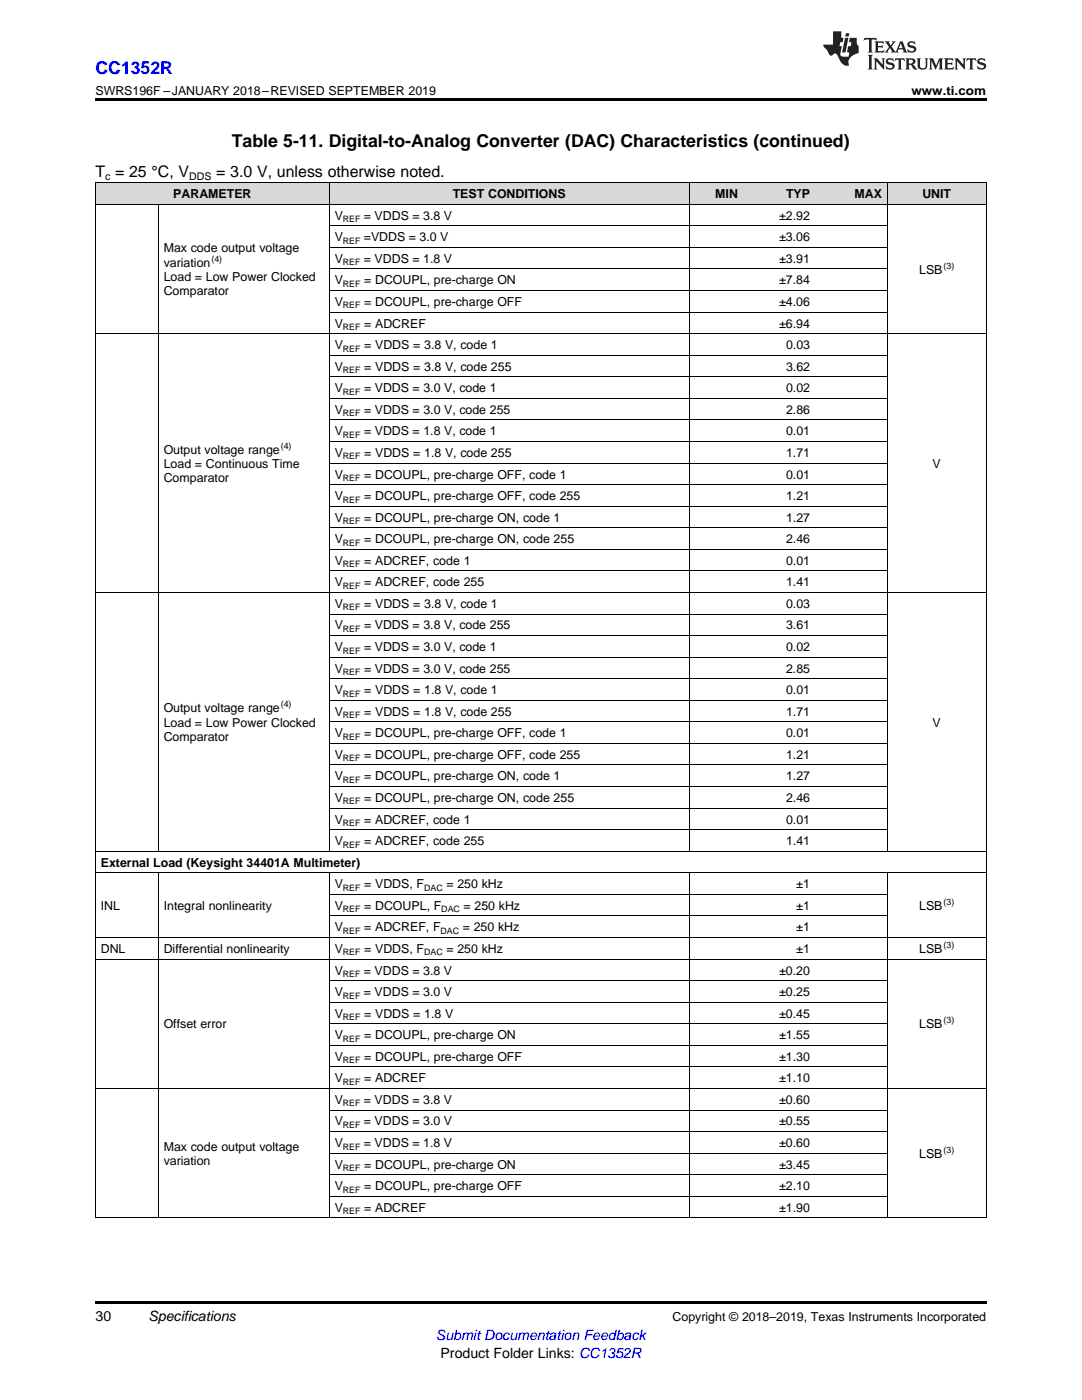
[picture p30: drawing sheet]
<svg xmlns="http://www.w3.org/2000/svg" width="216mm" height="279mm" viewBox="0 0 216 279" stroke-linecap="round" stroke-linejoin="round" font-family="sans-serif">
<defs><g id="words">
<text font-size="3.5" fill="#00f" x="19" y="14.8">CC1352R</text>
<text font-size="3.5" x="46.2" y="29.3">Table 5-11. Digital-to-Analog Converter (DAC) Characteristics (continued)</text>
<g font-size="3.2">
<text x="19" y="35.2">T = 25 °C, V</text>
<text x="43.1" y="35.2">= 3.0 V, unless otherwise noted.</text>
</g>
<g font-size="2.8">
<text x="19" y="263.6">30</text>
<text x="29.6" y="263.6">Specifications</text>
<text x="87.9" y="270.9">Product Folder Links: CC1352R</text>
</g>
<text font-size="2.8" fill="#00f" x="87" y="267.4">Submit Documentation Feedback</text>
<g font-size="2.5">
<text x="19" y="19">SWRS196F –JANUARY 2018–REVISED SEPTEMBER 2019</text>
<text x="181.9" y="19">www.ti.com</text>
<text x="34.6" y="39.5">PARAMETER</text>
<text x="90.3" y="39.5">TEST CONDITIONS</text>
<text x="142.7" y="39.5">MIN</text>
<text x="156.8" y="39.5">TYP</text>
<text x="170.5" y="39.5">MAX</text>
<text x="184" y="39.5">UNIT</text>
<text x="66.8" y="43.9">V</text>
<text x="72.6" y="43.9">= VDDS = 3.8 V</text>
<text x="155.5" y="43.9">±2.92</text>
<text x="32.7" y="50.4">Max code output voltage</text>
<text x="32.7" y="53.2">variation</text>
<text x="66.8" y="48.2">V</text>
<text x="66.8" y="52.5">V</text>
<text x="72.6" y="48.2">=VDDS = 3.0 V</text>
<text x="72.6" y="52.5">= VDDS = 1.8 V</text>
<text x="155.5" y="48.2">±3.06</text>
<text x="155.5" y="52.5">±3.91</text>
<text x="32.7" y="56">Load = Low Power Clocked</text>
<text x="32.7" y="58.8">Comparator</text>
<text x="66.8" y="56.8">V</text>
<text x="72.7" y="56.8">= DCOUPL, pre-charge ON</text>
<text x="155.5" y="56.8">±7.84</text>
<text x="183.4" y="54.6">LSB</text>
<text x="66.8" y="61.1">V</text>
<text x="66.8" y="65.4">V</text>
<text x="72.7" y="61.1">= DCOUPL, pre-charge OFF</text>
<text x="72.7" y="65.4">= ADCREF</text>
<text x="155.5" y="61.1">±4.06</text>
<text x="155.5" y="65.4">±6.94</text>
<text x="66.8" y="69.7">V</text>
<text x="72.7" y="69.7">= VDDS = 3.8 V, code 1</text>
<text x="156.8" y="69.7">0.03</text>
<text x="66.8" y="74">V</text>
<text x="72.7" y="74">= VDDS = 3.8 V, code 255</text>
<text x="156.8" y="74">3.62</text>
<text x="66.8" y="78.3">V</text>
<text x="66.8" y="82.6">V</text>
<text x="72.6" y="78.3">= VDDS = 3.0 V, code 1</text>
<text x="72.6" y="82.6">= VDDS = 3.0 V, code 255</text>
<text x="156.8" y="78.3">0.02</text>
<text x="156.8" y="82.6">2.86</text>
<text x="66.8" y="86.9">V</text>
<text x="72.6" y="86.9">= VDDS = 1.8 V, code 1</text>
<text x="156.8" y="86.9">0.01</text>
<text x="32.7" y="90.5">Output voltage range</text>
<text x="32.7" y="93.3">Load = Continuous Time</text>
<text x="66.8" y="91.2">V</text>
<text x="66.8" y="95.5">V</text>
<text x="72.7" y="91.2">= VDDS = 1.8 V, code 255</text>
<text x="72.7" y="95.5">= DCOUPL, pre-charge OFF, code 1</text>
<text x="156.8" y="91.2">1.71</text>
<text x="156.8" y="95.5">0.01</text>
<text x="186.1" y="93.3">V</text>
<text x="32.7" y="96.2">Comparator</text>
<text x="66.8" y="99.8">V</text>
<text x="72.7" y="99.8">= DCOUPL, pre-charge OFF, code 255</text>
<text x="156.8" y="99.8">1.21</text>
<text x="66.8" y="104.1">V</text>
<text x="72.7" y="104.1">= DCOUPL, pre-charge ON, code 1</text>
<text x="156.8" y="104.1">1.27</text>
<text x="66.8" y="108.4">V</text>
<text x="66.8" y="112.7">V</text>
<text x="72.7" y="108.4">= DCOUPL, pre-charge ON, code 255</text>
<text x="72.7" y="112.7">= ADCREF, code 1</text>
<text x="156.8" y="108.4">2.46</text>
<text x="156.8" y="112.7">0.01</text>
<text x="66.8" y="117">V</text>
<text x="72.7" y="117">= ADCREF, code 255</text>
<text x="156.8" y="117">1.41</text>
<text x="66.8" y="121.3">V</text>
<text x="66.8" y="125.6">V</text>
<text x="72.6" y="125.6">= VDDS = 3.8 V, code 255</text>
<text x="72.7" y="121.3">= VDDS = 3.8 V, code 1</text>
<text x="156.8" y="121.3">0.03</text>
<text x="156.8" y="125.6">3.61</text>
<text x="66.8" y="129.9">V</text>
<text x="72.6" y="129.9">= VDDS = 3.0 V, code 1</text>
<text x="156.8" y="129.9">0.02</text>
<text x="66.8" y="134.2">V</text>
<text x="72.6" y="134.2">= VDDS = 3.0 V, code 255</text>
<text x="156.8" y="134.2">2.85</text>
<text x="32.7" y="142.2">Output voltage range</text>
<text x="66.8" y="138.5">V</text>
<text x="66.8" y="142.8">V</text>
<text x="72.7" y="138.5">= VDDS = 1.8 V, code 1</text>
<text x="72.7" y="142.8">= VDDS = 1.8 V, code 255</text>
<text x="156.8" y="138.5">0.01</text>
<text x="156.8" y="142.8">1.71</text>
<text x="32.7" y="145">Load = Low Power Clocked</text>
<text x="32.7" y="147.8">Comparator</text>
<text x="66.8" y="147.1">V</text>
<text x="72.7" y="147.1">= DCOUPL, pre-charge OFF, code 1</text>
<text x="156.8" y="147.1">0.01</text>
<text x="186.1" y="145">V</text>
<text x="66.8" y="151.4">V</text>
<text x="66.8" y="155.8">V</text>
<text x="72.7" y="151.4">= DCOUPL, pre-charge OFF, code 255</text>
<text x="72.7" y="155.8">= DCOUPL, pre-charge ON, code 1</text>
<text x="156.8" y="151.4">1.21</text>
<text x="156.8" y="155.8">1.27</text>
<text x="66.8" y="160.1">V</text>
<text x="72.7" y="160.1">= DCOUPL, pre-charge ON, code 255</text>
<text x="156.8" y="160.1">2.46</text>
<text x="66.8" y="164.4">V</text>
<text x="72.7" y="164.4">= ADCREF, code 1</text>
<text x="156.8" y="164.4">0.01</text>
<text x="20.1" y="173">External Load (Keysight 34401A Multimeter)</text>
<text x="66.8" y="168.7">V</text>
<text x="72.7" y="168.7">= ADCREF, code 255</text>
<text x="156.8" y="168.7">1.41</text>
<text x="66.8" y="177.3">V</text>
<text x="72.7" y="177.3">= VDDS, F</text>
<text x="89.1" y="177.3">= 250 kHz</text>
<text x="158.9" y="177.3">±1</text>
<text x="20.1" y="181.6">INL</text>
<text x="32.7" y="181.6">Integral nonlinearity</text>
<text x="66.8" y="181.6">V</text>
<text x="66.8" y="185.9">V</text>
<text x="72.7" y="181.6">= DCOUPL, F</text>
<text x="72.7" y="185.9">= ADCREF, F</text>
<text x="92.4" y="185.9">= 250 kHz</text>
<text x="92.5" y="181.6">= 250 kHz</text>
<text x="158.9" y="181.6">±1</text>
<text x="158.9" y="185.9">±1</text>
<text x="183.4" y="181.6">LSB</text>
<text x="20.1" y="190.2">DNL</text>
<text x="32.7" y="190.2">Differential nonlinearity</text>
<text x="66.8" y="190.2">V</text>
<text x="72.7" y="190.2">= VDDS, F</text>
<text x="89.1" y="190.2">= 250 kHz</text>
<text x="158.9" y="190.2">±1</text>
<text x="183.4" y="190.2">LSB</text>
<text x="66.8" y="194.5">V</text>
<text x="72.6" y="194.5">= VDDS = 3.8 V</text>
<text x="155.5" y="194.5">±0.20</text>
<text x="66.8" y="198.8">V</text>
<text x="66.8" y="203.1">V</text>
<text x="72.6" y="198.8">= VDDS = 3.0 V</text>
<text x="72.7" y="203.1">= VDDS = 1.8 V</text>
<text x="155.5" y="198.8">±0.25</text>
<text x="155.5" y="203.1">±0.45</text>
<text x="32.7" y="205.2">Offset error</text>
<text x="66.8" y="207.4">V</text>
<text x="72.7" y="207.4">= DCOUPL, pre-charge ON</text>
<text x="155.5" y="207.4">±1.55</text>
<text x="183.4" y="205.2">LSB</text>
<text x="66.8" y="211.7">V</text>
<text x="72.7" y="211.7">= DCOUPL, pre-charge OFF</text>
<text x="155.5" y="211.7">±1.30</text>
<text x="66.8" y="216">V</text>
<text x="66.8" y="220.3">V</text>
<text x="72.6" y="220.3">= VDDS = 3.8 V</text>
<text x="72.7" y="216">= ADCREF</text>
<text x="155.5" y="216">±1.10</text>
<text x="155.5" y="220.3">±0.60</text>
<text x="66.8" y="224.6">V</text>
<text x="72.6" y="224.6">= VDDS = 3.0 V</text>
<text x="155.5" y="224.6">±0.55</text>
<text x="32.7" y="229.7">Max code output voltage</text>
<text x="32.7" y="232.5">variation</text>
<text x="66.8" y="228.9">V</text>
<text x="66.8" y="233.2">V</text>
<text x="72.6" y="228.9">= VDDS = 1.8 V</text>
<text x="72.7" y="233.2">= DCOUPL, pre-charge ON</text>
<text x="155.5" y="228.9">±0.60</text>
<text x="155.5" y="233.2">±3.45</text>
<text x="183.4" y="231.1">LSB</text>
<text x="66.8" y="237.5">V</text>
<text x="72.7" y="237.5">= DCOUPL, pre-charge OFF</text>
<text x="155.5" y="237.5">±2.10</text>
<text x="66.8" y="241.8">V</text>
<text x="72.7" y="241.8">= ADCREF</text>
<text x="155.5" y="241.8">±1.90</text>
<text x="134.2" y="263.6">Copyright © 2018–2019, Texas Instruments Incorporated</text>
</g>
<g font-size="2.1">
<text x="21" y="35.9">c</text>
<text x="37.7" y="35.9">DDS</text>
</g>
<g font-size="1.8">
<text x="68.4" y="44.3">REF</text>
<text x="42.2" y="52.2">(4)</text>
<text x="68.4" y="48.6">REF</text>
<text x="68.4" y="53">REF</text>
<text x="188.3" y="53.6">(3)</text>
<text x="68.4" y="57.3">REF</text>
<text x="68.4" y="61.6">REF</text>
<text x="68.4" y="65.9">REF</text>
<text x="68.4" y="70.2">REF</text>
<text x="68.4" y="74.5">REF</text>
<text x="68.4" y="78.8">REF</text>
<text x="68.4" y="83.1">REF</text>
<text x="56" y="89.5">(4)</text>
<text x="68.4" y="87.4">REF</text>
<text x="68.4" y="91.7">REF</text>
<text x="68.4" y="96">REF</text>
<text x="68.4" y="100.3">REF</text>
<text x="68.4" y="104.6">REF</text>
<text x="68.4" y="108.9">REF</text>
<text x="68.4" y="113.2">REF</text>
<text x="68.4" y="117.5">REF</text>
<text x="68.4" y="121.8">REF</text>
<text x="68.4" y="126.1">REF</text>
<text x="68.4" y="130.4">REF</text>
<text x="68.4" y="134.7">REF</text>
<text x="56" y="141.2">(4)</text>
<text x="68.4" y="139">REF</text>
<text x="68.4" y="143.3">REF</text>
<text x="68.4" y="147.6">REF</text>
<text x="68.4" y="151.9">REF</text>
<text x="68.4" y="156.2">REF</text>
<text x="68.4" y="160.5">REF</text>
<text x="68.4" y="164.9">REF</text>
<text x="68.4" y="169.2">REF</text>
<text x="68.4" y="177.8">REF</text>
<text x="84.6" y="177.8">DAC</text>
<text x="68.4" y="182.1">REF</text>
<text x="88.1" y="182.1">DAC</text>
<text x="188.3" y="180.6">(3)</text>
<text x="68.4" y="186.4">REF</text>
<text x="68.4" y="190.7">REF</text>
<text x="84.6" y="190.7">DAC</text>
<text x="87.9" y="186.4">DAC</text>
<text x="188.3" y="189.2">(3)</text>
<text x="68.4" y="195">REF</text>
<text x="68.4" y="199.3">REF</text>
<text x="68.4" y="203.6">REF</text>
<text x="68.4" y="207.9">REF</text>
<text x="188.3" y="204.3">(3)</text>
<text x="68.4" y="212.2">REF</text>
<text x="68.4" y="216.5">REF</text>
<text x="68.4" y="220.8">REF</text>
<text x="68.4" y="225.1">REF</text>
<text x="68.4" y="229.4">REF</text>
<text x="68.4" y="233.7">REF</text>
<text x="188.3" y="230.1">(3)</text>
<text x="68.4" y="238">REF</text>
<text x="68.4" y="242.3">REF</text>
</g>
</g></defs>
<g fill="#d8d8d8">
<path d="M19 36.5h12.6v4.3h-12.6z"/>
<path d="M31.6 36.5h34.1v4.3h-34.1z"/>
<path d="M65.7 36.5h71.8v4.3h-71.8z"/>
<path d="M137.5 36.5h10.8v4.3h-10.8z"/>
<path d="M148.3 36.5h14.4v4.3h-14.4z"/>
<path d="M162.7 36.5h14.4v4.3h-14.4z"/>
<path d="M177.1 36.5h19.7v4.3h-19.7z"/>
</g>
<path d="M19 19.5h177.8v.5h-177.8zM19 259.7h177.8v.5h-177.8z" fill="#000"/>
<g fill="none" stroke="#000" stroke-width=".2">
<path d="M19 36.5h177.8M19.1 36.5v206.6M65.7 36.5v133.4M137.5 36.5v133.4M177 36.5v133.4M196.8 36.5v206.6M19 40.8h177.8M31.6 40.8v129.1M65.7 58h111.4M65.7 53.7h111.4M65.7 49.4h111.4M65.7 45.1h111.4"/>
<path d="M19 66.6h177.8M65.7 79.5h111.4M65.7 75.2h111.4M65.7 70.9h111.4M65.7 62.3h111.4M65.7 96.7h111.4M65.7 92.4h111.4M65.7 88.1h111.4M65.7 83.8h111.4M19 118.2h177.8M65.7 113.9h111.4M65.7 109.6h111.4"/>
<path d="M65.7 105.3h111.4M65.7 101h111.4M65.7 139.8h111.4M65.7 135.4h111.4M65.7 131.1h111.4M65.7 126.8h111.4M65.7 122.5h111.4M65.7 157h111.4M65.7 152.7h111.4M65.7 148.4h111.4M65.7 144.1h111.4M19 174.2h177.8"/>
<path d="M19 169.9h177.8M31.6 174.2v68.9M65.7 174.2v68.9M65.7 178.5h111.4M65.7 165.6h111.4M65.7 161.3h111.4M137.5 174.2v68.9M177 174.2v68.9M19 191.4h177.8M19 187.1h177.8M65.7 195.7h111.4M65.7 182.8h111.4"/>
<path d="M19 217.2h177.8M65.7 212.9h111.4M65.7 208.6h111.4M65.7 204.3h111.4M65.7 200h111.4M65.7 238.7h111.4M65.7 234.4h111.4M65.7 230.1h111.4M65.7 225.8h111.4M65.7 221.5h111.4M19 243h177.8"/>
</g>
<g fill="#231f20">
<path d="M172.5 7.6l-.1 .5 .4-.2h.6v.1v2.1l-.2 .4h.9l-.2-.4v-2.1l.1-.1h.5l.5 .2-.2-.5zM174.5 8.3l.2 .3v1.5l-.2 .4h1.8l.2-.6a1.04 1.04 0 0 1-1.3 .2v-.7h.6l.3 .2v-.6l-.3 .2h-.6v-.6l.8-.1 .4 .3-.2-.5zM176.5 8.3l.9 1.1-.9 1.1h.8l-.2-.2 .4-.7 .5 .7-.2 .2h1.5l-.2-.2 .2-.4h.9l.1 .4-.2 .2h1l-.3-.3-.7-1.9h-.5l-.9 2-.8-1 .9-1h-.8l.1 .3-.4 .5-.3-.6 .1-.2zM179.7 8.6l.4 1h-.7zM181.3 8.4a.63 .63 0 0 0-.2 .7 .63 .63 0 0 0 .6 .4l.6 .2 .1 .2a.75 .75 0 0 1-.7 .4 .75 .75 0 0 1-.6-.5l.1 .7 .1-.1a1.11 1.11 0 0 0 1.5-.6 1.13 1.13 0 0 0-1.2-.8l-.1-.4a1.04 1.04 0 0 1 1.2 .2l-.2-.5-.2 .1-.4-.2zM173.2 10.9l.2 .4v2.2l-.2 .4h1l-.3-.4v-2.2l.3-.4zM174.3 11.6l.3 .4v1.5l-.3 .4h.8l-.2-.4v-1.3l1.5 1.7v-1.9l.2-.4h-.7l.2 .4v.9l-1.1-1.3zM177 11.8a.62 .62 0 0 0-.2 .7 .62 .62 0 0 0 .6 .4l.6 .1 .1 .3a.76 .76 0 0 1-.7 .3 .76 .76 0 0 1-.7-.4l.2 .7 .1-.1a1.11 1.11 0 0 0 1.5-.6 1.13 1.13 0 0 0-1.2-.8l-.1-.4a1.04 1.04 0 0 1 1.2 .2l-.2-.6-.2 .1-.5-.1zM178.7 11.6l-.2 .6a.61 .61 0 0 1 .8-.3v1.6l-.2 .4h.9l-.2-.4v-1.6a.63 .63 0 0 1 .7 .3l-.1-.6zM180.6 11.6l.3 .4v1.5l-.3 .4h1l-.2-.2-.1-.8 .6 .2a.76 .76 0 0 0 1.2 .7l-1-1a.58 .58 0 0 0 .6-.5 .58 .58 0 0 0-.5-.6zM181.4 11.9h.1a.45 .45 0 0 1 .5 .1 .45 .45 0 0 1 .1 .5l-.8 .2zM182.9 11.6l.2 .2a2.17 2.17 0 0 0 .3 1.9 .99 .99 0 0 0 1.6-.6v-1.1l.2-.4h-.7l.2 .2a1.92 1.92 0 0 1-.2 1.8 .6 .6 0 0 1-.9-.5v-1.1l.2-.4zM185.4 11.6l.2 .4v1.5l-.2 .4h.7l-.2-.4v-1.4l.8 1.8 .8-1.8v1.4l-.2 .4h.9l-.2-.4v-1.5l.2-.4h-.8l-.6 1.5-.6-1.5zM188.4 11.6l.2 .4v1.5l-.2 .4h1.8l.1-.6a1.04 1.04 0 0 1-1.2 .1v-.6h.5l.4 .2v-.6l-.4 .2h-.5v-.7h.8l.3 .3-.1-.6zM190.5 11.6l.2 .4v1.5l-.2 .4h.7l-.2-.4v-1.3l1.5 1.7v-1.9l.2-.4h-.7l.2 .4v.9l-1.1-1.3zM192.9 11.6l-.1 .6a.61 .61 0 0 1 .7-.3l.1 1.6-.3 .4h1l-.3-.4 .1-1.6a.63 .63 0 0 1 .7 .3l-.1-.6zM195.2 11.8a.62 .62 0 0 0-.2 .7 .62 .62 0 0 0 .6 .4l.6 .1 .1 .3a.76 .76 0 0 1-.7 .3 .76 .76 0 0 1-.6-.4l.1 .7 .1-.1a1.11 1.11 0 0 0 1.6-.6 1.13 1.13 0 0 0-1.3-.8l-.1-.4a1.04 1.04 0 0 1 1.2 .2l-.1-.6-.2 .1-.5-.1z"/>
<path d="M166.2 6.3v2.6h-1.9v.4l.8 .9a.91 .91 0 0 0 1 .8 .56 .56 0 0 1 .5-.3 .56 .56 0 0 1 .5 .3l.4 .8a1.53 1.53 0 0 0 1.9 1.2 1.54 1.54 0 0 1 1-2.1l.9-.3v-1.4a1.52 1.52 0 0 1-.4-1.6h-1.3l-.2 .8h.5l-.2 .8h-.5l-.1 1v.2l.4 .1-.2 .8a1.93 1.93 0 0 1-1.6-.3l.3-1.8h-.5l.2-.8h.4l.2-.8h-.4v-1.3zM168.6 7.6l-.6 2.9h.7l.6-2.9zM168.8 6.6l-.1 .7h.6l.2-.7z"/>
</g>
<use href="#words"/>
</svg>
